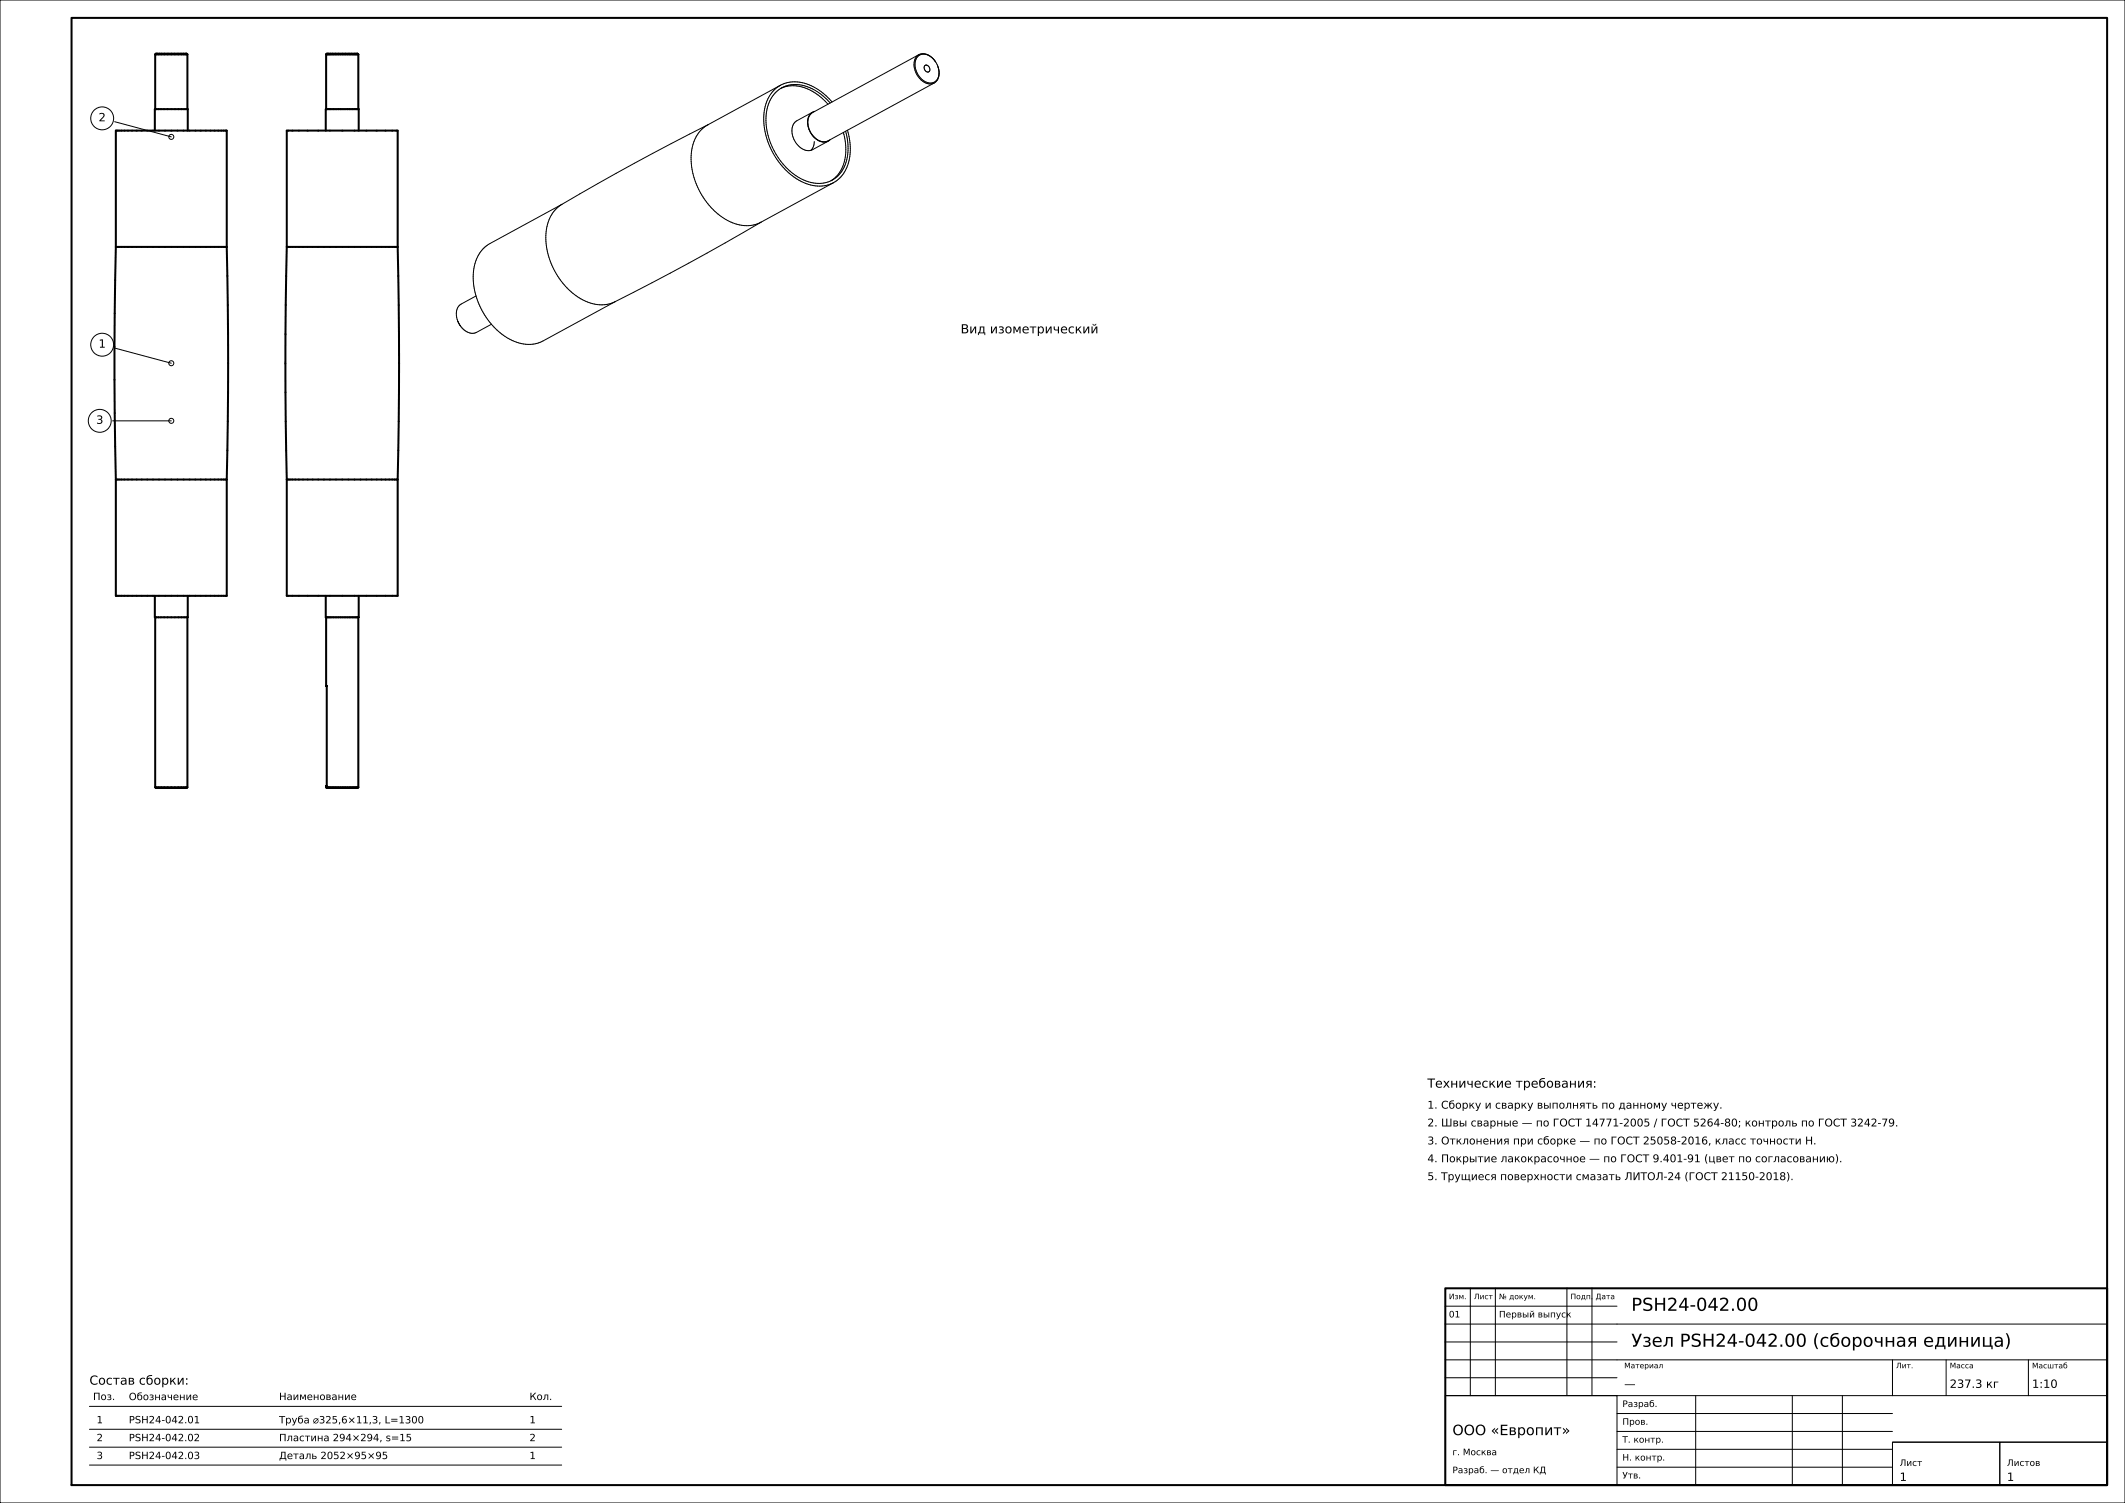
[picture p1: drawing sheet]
<svg xmlns="http://www.w3.org/2000/svg" width="594mm" height="420mm" viewBox="0 0 594 420" stroke-linecap="round" stroke-linejoin="round" font-family="sans-serif">
<defs><g id="words">
<g font-size="5">
<text x="456" y="366.3">PSH24-042.00</text>
<text x="456" y="376.3">Узел PSH24-042.00 (сборочная единица)</text>
</g>
<text font-size="4" x="406" y="401">ООО «Европит»</text>
<g font-size="3.5">
<text x="268.5" y="93.2">Вид изометрический</text>
<text x="399" y="303.9">Технические требования:</text>
<text x="25" y="386.9">Состав сборки:</text>
</g>
<g font-size="3.2">
<text x="27.5" y="33.9">2</text>
<text x="27.5" y="97.2">1</text>
<text x="26.9" y="118.4">3</text>
<text x="454" y="387.8">—</text>
<text x="545" y="387.8">237.3 кг</text>
<text x="568" y="387.8">1:10</text>
<text x="531" y="413.8">1</text>
<text x="561" y="413.8">1</text>
</g>
<g font-size="3">
<text x="399" y="309.8">1. Сборку и сварку выполнять по данному чертежу.</text>
<text x="399" y="314.8">2. Швы сварные — по ГОСТ 14771-2005 / ГОСТ 5264-80; контроль по ГОСТ 3242-79.</text>
<text x="399" y="319.8">3. Отклонения при сборке — по ГОСТ 25058-2016, класс точности Н.</text>
<text x="399" y="324.8">4. Покрытие лакокрасочное — по ГОСТ 9.401-91 (цвет по согласованию).</text>
<text x="399" y="329.8">5. Трущиеся поверхности смазать ЛИТОЛ-24 (ГОСТ 21150-2018).</text>
</g>
<g font-size="2.8">
<text x="26" y="391.2">Поз.</text>
<text x="36" y="391.3">Обозначение</text>
<text x="78" y="391.2">Наименование</text>
<text x="148" y="391.2">Кол.</text>
<text x="27" y="397.7">1</text>
<text x="36" y="397.7">PSH24-042.01</text>
<text x="78" y="397.8">Труба ⌀325,6×11,3, L=1300</text>
<text x="148" y="397.7">1</text>
<text x="27" y="402.7">2</text>
<text x="27" y="407.7">3</text>
<text x="36" y="402.7">PSH24-042.02</text>
<text x="36" y="407.7">PSH24-042.03</text>
<text x="78" y="402.7">Пластина 294×294, s=15</text>
<text x="78" y="407.7">Деталь 2052×95×95</text>
<text x="148" y="402.7">2</text>
<text x="148" y="407.7">1</text>
</g>
<g font-size="2.5">
<text x="405" y="368.1">01</text>
<text x="419" y="368.1">Первый выпуск</text>
<text x="453.5" y="393.2">Разраб.</text>
<text x="453.5" y="398.1">Пров.</text>
<text x="406" y="406.6">г. Москва</text>
<text x="453.5" y="403.1">Т. контр.</text>
<text x="406" y="411.7">Разраб. — отдел КД</text>
<text x="453.5" y="408.1">Н. контр.</text>
<text x="453.5" y="413.1">Утв.</text>
<text x="531" y="409.6">Лист</text>
<text x="561" y="409.6">Листов</text>
</g>
<g font-size="2.1">
<text x="405" y="363">Изм.</text>
<text x="412" y="363">Лист</text>
<text x="419" y="363">№ докум.</text>
<text x="439" y="363">Подп.</text>
<text x="446" y="363">Дата</text>
<text x="454" y="382.3">Материал</text>
<text x="530" y="382.3">Лит.</text>
<text x="545" y="382.3">Масса</text>
<text x="568" y="382.4">Масштаб</text>
</g>
</g></defs>
<g fill="none" stroke="#000" stroke-width=".28">
<path d="M0 0h594v420h-594zM256.9 15.3a4.1 4.1 0 0 0-.6 5.6 3.9 3.9 0 0 0 4.9 2.3M256.9 15.3a3.2 3.2 0 0 1 3.5 .7M256.9 15.3l-29.7 16.1a4.1 4.1 0 0 0-.4 5.9 3.9 3.9 0 0 0 4.7 2l29.7-16.1M258.5 18.3a.99 .99 0 0 1 1.3 .5 .99 .99 0 0 1-.5 1.3 1.21 1.21 0 0 1-.8-1.8zM260.4 16a2.66 2.66 0 0 0-3.3-.6 2.66 2.66 0 0 0-1.3 3 5 5 0 0 0 4.5 4.8 3 3 0 0 0 1.9-4.4l-.1-.5M260.4 16l.2 .2M260.6 16.2l.8 1M260.7 16.2l.7 .9M261.4 17.1v.1M261.4 17.2l.7 1.1M262.1 18.3a3.9 3.9 0 0 1-.9 4.9"/>
<path d="M32 34l15.9 4.2M198 34.8a599.1 599.1 0 0 0-42 23.1 12.6 12.6 0 0 0-2.9 12.8 19.4 19.4 0 0 0 12.5 14.2l2.4 .3 2.7-.4a557.8 557.8 0 0 0 42.1-22.8M218.2 23.8a10.7 10.7 0 0 0-4.7 10.8 20 20 0 0 0 12.6 16.9l2 .5h1.4l1.8-.3 1.7-.7M218.2 23.8a10.9 10.9 0 0 1 11.8 2.2l2.6 2.5M218.2 23.8l-20.3 11.1a10.7 10.7 0 0 0-4.7 10.7 20 20 0 0 0 12.6 17l1.5 .3 1.9 .2 2.7-.6 21.1-11.5M218.2 24.7a10.6 10.6 0 0 1 11.3 2.5l1.9 1.9M227.1 31.4l-4.3 2.3a4.1 4.1 0 0 0-.7 5.6 4.1 4.1 0 0 0 5.1 2.5l4.3-2.4M227.1 31.4a4.1 4.1 0 0 0-.6 5.5 4.1 4.1 0 0 0 5 2.5M227.6 39.5a3.3 3.3 0 0 1-.9 2.5M227.8 31.1l-.7 .3M232.1 28.8a12.4 12.4 0 0 0-12-4.9 9 9 0 0 0-6 9.3 18.6 18.6 0 0 0 12.4 17.8 8.1 8.1 0 0 0 10.4-7.5l.1-3-.6-3.8M232.1 39l-.6 .4"/>
<path d="M235.7 37a13.1 13.1 0 0 1-1.7 12l-1.7 1.5M236.9 36.4a13.5 13.5 0 0 1-2.2 13.3l-1.7 1.3M157.1 57.1l-20.1 11a10.7 10.7 0 0 0-4.7 10.7 20 20 0 0 0 12.6 17l1.9 .4h1.5l2.7-.5 21-11.4M32 97.3l15.9 4.2M128 89.8l.7 1.2M128 89.8h.1M128.6 91h.1M133.1 82.7l-4.2 2.3a3.7 3.7 0 0 0-.9 4.8M137.4 90.6l-4.2 2.3a3.8 3.8 0 0 1-4.5-1.9M31.5 117.6h16.4M411 360v30M418 360v30"/>
<path d="M438 360v30M445 360v30M404 380h185M404 375h48M404 370h185M404 365h48M529 380v10M544 380v10M567 380v10M25 393h132M25 399.4h132M404 390h48v25h-48z"/>
<path d="M404 390h185M404 385h48M452 400h77M452 395h77M474 390v25M501 390v25M515 390v25M25 404.4h132M25 409.4h132M452 410h77M452 405h77M529 403h30v12h-30z"/>
<path d="M529 403h60M559 403h30v12h-30z"/>
<circle cx="28.6" cy="33.1" r="3.2"/>
<circle cx="47.9" cy="38.2" r=".7"/>
<circle cx="28.6" cy="96.3" r="3.2"/>
<circle cx="27.9" cy="117.6" r="3.2"/>
<circle cx="47.9" cy="101.5" r=".7"/>
<circle cx="47.9" cy="117.6" r=".7"/>
</g>
<g fill="none" stroke="#000" stroke-width=".56">
<path d="M20 5h569v410h-569zM43.4 15.2v15.3M43.4 15.2h9M43.4 15.2l.2-.2h8.6l.2 .2M52.4 15.2v15.3M91.2 15.2h9M91.2 15.2l.2-.2h8.6l.2 .2M91.2 15.2v15.3M100.2 15.2v15.3M43.3 36.5v-6h9.2v6M91.1 36.5v-6h9.2v6M32.4 69v-32.5h31v32.5"/>
<path d="M32.4 69h31M32.4 69l-.4 27.9 .4 37.1M63.4 69a1354.4 1354.4 0 0 1 0 65M80.2 69v-32.5h31v32.5M80.2 69h31M80.2 69a1354.4 1354.4 0 0 0 0 65M111.2 69a1354.4 1354.4 0 0 1 0 65M32.4 134v32.5h31v-32.5M32.4 134h31M80.2 134v32.5h31v-32.5M80.2 134h31M43.3 166.5v6h9.2v-6"/>
<path d="M43.4 172.5v47.5M52.4 172.5v47.5M91.1 166.5v6h9.2v-6M91.2 172.5v19.2h.1v28h-.1v.3M100.2 172.5v47.5M43.4 220l.2 .2h8.6l.2-.2M43.4 220h9M91.2 220l.2 .2h8.6l.2-.2M91.2 220h9M404 360h185v55h-185z"/>
</g>
<use href="#words"/>
</svg>
